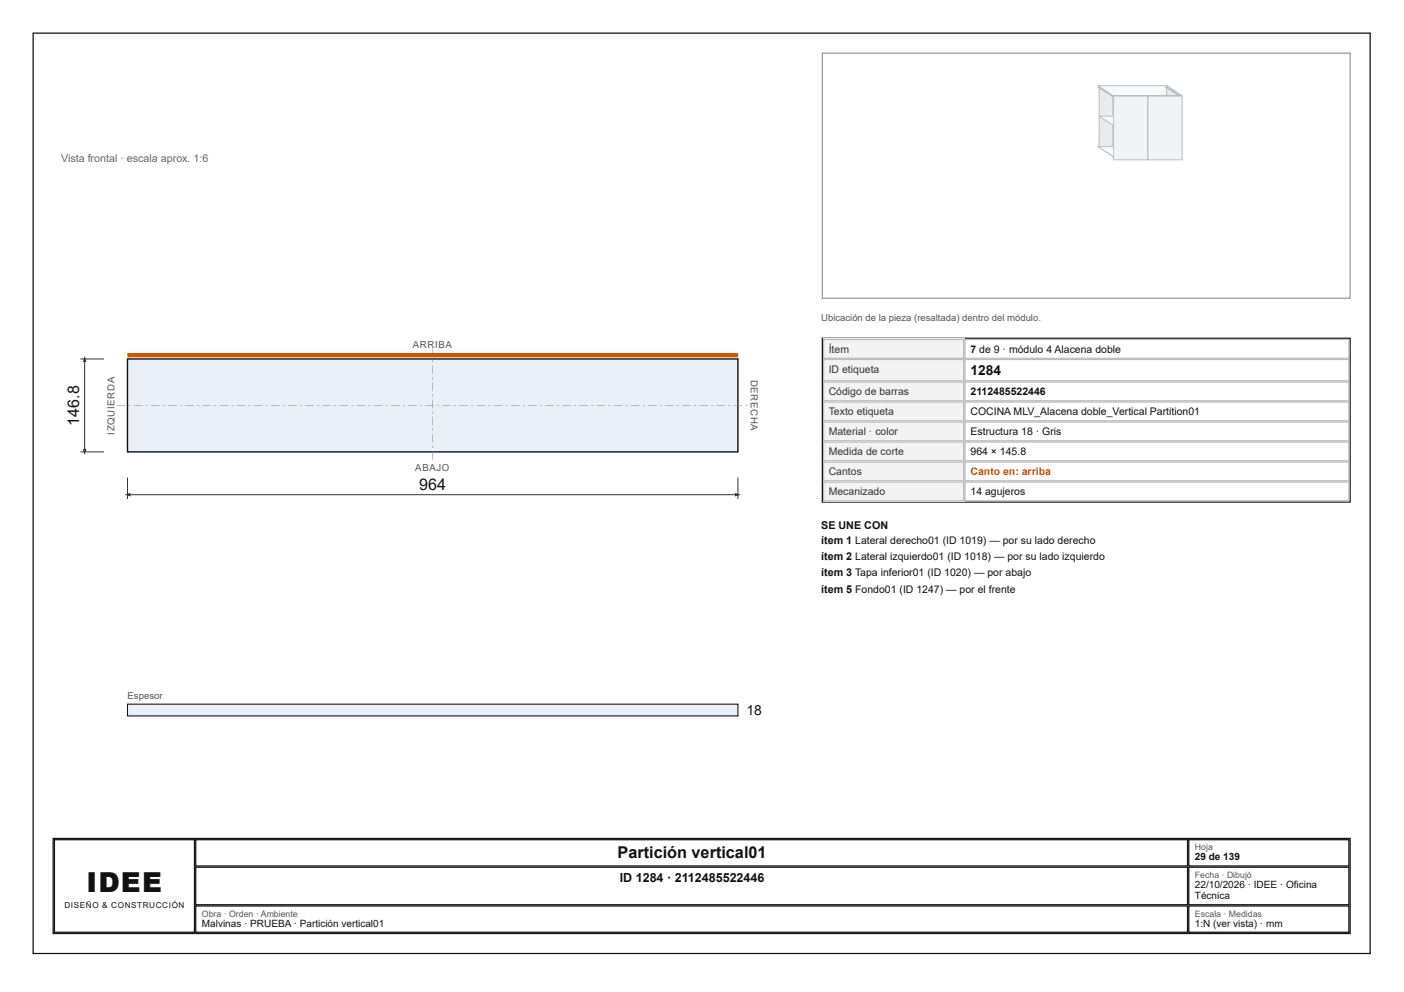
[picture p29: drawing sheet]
<svg xmlns="http://www.w3.org/2000/svg" width="297mm" height="210mm" viewBox="0 0 297 210" stroke-linecap="round" stroke-linejoin="round" font-family="sans-serif">
<defs><g id="words">
<text font-size="5.8" fill="#111" x="18.3" y="188.6">IDEE</text>
<g font-size="3.4" fill="#111">
<text x="16.8" y="90" transform="rotate(-90 16.8 90)">146.8</text>
<text x="88.7" y="103.8">964</text>
<text x="130.7" y="181.5">Partición vertical01</text>
</g>
<g font-size="2.9" fill="#111">
<text x="205.3" y="79.4">1284</text>
<text x="157.9" y="151.4">18</text>
</g>
<text font-size="2.6" fill="#111" x="131.1" y="186.5">ID 1284 · 2112485522446</text>
<text font-size="2.3" fill="#666" x="12.9" y="34.4">Vista frontal · escala aprox. 1:6</text>
<g font-size="2.3" fill="#111">
<text x="173.7" y="111.9">SE UNE CON</text>
<text x="173.7" y="115.1">ítem 1 Lateral derecho01 (ID 1019) — por su lado derecho</text>
<text x="173.7" y="118.5">ítem 2 Lateral izquierdo01 (ID 1018) — por su lado izquierdo</text>
<text x="173.7" y="122">ítem 3 Tapa inferior01 (ID 1020) — por abajo</text>
<text x="173.7" y="125.4">ítem 5 Fondo01 (ID 1247) — por el frente</text>
</g>
<g font-size="2.2" fill="#333">
<text x="175.3" y="74.6">Ítem</text>
<text x="175.3" y="78.8">ID etiqueta</text>
<text x="175.3" y="83.6">Código de barras</text>
<text x="175.3" y="87.8">Texto etiqueta</text>
<text x="175.3" y="92.1">Material · color</text>
<text x="175.3" y="96.3">Medida de corte</text>
<text x="175.3" y="100.5">Cantos</text>
<text x="175.3" y="104.8">Mecanizado</text>
</g>
<g font-size="2.2" fill="#111">
<text x="205.3" y="74.6">7 de 9 · módulo 4 Alacena doble</text>
<text x="205.3" y="83.6">2112485522446</text>
<text x="205.3" y="87.8">COCINA MLV_Alacena doble_Vertical Partition01</text>
<text x="205.3" y="92.1">Estructura 18 · Gris</text>
<text x="205.3" y="96.3">964 × 145.8</text>
<text x="205.3" y="104.8">14 agujeros</text>
</g>
<text font-size="2.2" fill="#d35400" x="205.3" y="100.5">Canto en: arriba</text>
<g font-size="2.1" fill="#111">
<text x="252.8" y="182">29 de 139</text>
<text x="252.8" y="187.9">22/10/2026 · IDEE · Oficina</text>
<text x="252.8" y="190.2">Técnica</text>
<text x="42.7" y="196.1">Malvinas · PRUEBA · Partición vertical01</text>
<text x="252.8" y="196.1">1:N (ver vista) · mm</text>
</g>
<g font-size="2" fill="#555">
<text x="173.7" y="68">Ubicación de la pieza (resaltada) dentro del módulo.</text>
<text x="87.3" y="73.7">ARRIBA</text>
<text x="158.8" y="80.3" transform="rotate(90 158.8 80.3)">DERECHA</text>
<text x="24.3" y="91.9" transform="rotate(-90 24.3 91.9)">IZQUIERDA</text>
<text x="87.9" y="99.7">ABAJO</text>
<text x="27" y="147.9">Espesor</text>
</g>
<g font-size="1.9" fill="#555">
<text x="252.8" y="179.9">Hoja</text>
<text x="252.8" y="185.7">Fecha · Dibujó</text>
<text x="42.7" y="193.9">Obra · Orden · Ambiente</text>
<text x="252.8" y="193.9">Escala · Medidas</text>
</g>
<text font-size="1.7" fill="#111" x="13.6" y="192.1">DISEÑO &amp; CONSTRUCCIÓN</text>
</g></defs>
<path d="M7 7h282.9v194.7h-282.9z" fill="none" stroke="#111" stroke-width=".26"/>
<path d="M27 76h129.1v19.6h-129.1z" fill="#e9f0f7"/>
<path d="M27 76h129.1v19.6h-129.1z" fill="none" stroke="#111" stroke-width=".29"/>
<g fill="#888">
<path d="M91.5 73.7h.1v1.8h-.1zM91.5 76.2h.1v.4h-.1zM91.5 77.3h.1v1.8h-.1zM91.5 79.8h.1v.5h-.1zM91.5 80.9h.1v1.8h-.1zM91.5 83.4h.1v.5h-.1zM91.5 84.6h.1v1.8h-.1zM91.5 87.1h.1v.4h-.1zM91.5 88.2h.1v1.8h-.1zM91.5 90.7h.1v.4h-.1zM91.5 91.8h.1v1.8h-.1zM91.5 94.3h.1v.5h-.1zM91.5 95.4h.1v1.8h-.1z"/>
<path d="M24.7 85.7h1.8v.1h-1.8zM27.2 85.7h.5v.1h-.5zM28.3 85.7h1.8v.1h-1.8zM30.8 85.7h.5v.1h-.5zM32 85.7h1.8v.1h-1.8zM34.4 85.7h.5v.1h-.5zM35.6 85.7h1.8v.1h-1.8zM38.1 85.7h.4v.1h-.4zM39.2 85.7h1.8v.1h-1.8zM41.7 85.7h.4v.1h-.4zM42.8 85.7h1.8v.1h-1.8zM45.3 85.7h.5v.1h-.5zM46.5 85.7h1.8v.1h-1.8zM48.9 85.7h.5v.1h-.5zM50.1 85.7h1.8v.1h-1.8zM52.6 85.7h.4v.1h-.4zM53.7 85.7h1.8v.1h-1.8zM56.2 85.7h.4v.1h-.4zM57.3 85.7h1.8v.1h-1.8zM59.8 85.7h.5v.1h-.5zM61 85.7h1.8v.1h-1.8zM63.4 85.7h.5v.1h-.5zM64.6 85.7h1.8v.1h-1.8zM67.1 85.7h.4v.1h-.4zM68.2 85.7h1.8v.1h-1.8zM70.7 85.7h.4v.1h-.4zM71.8 85.7h1.8v.1h-1.8zM74.3 85.7h.5v.1h-.5zM75.5 85.7h1.8v.1h-1.8zM77.9 85.7h.5v.1h-.5zM79.1 85.7h1.8v.1h-1.8zM81.6 85.7h.4v.1h-.4zM82.7 85.7h1.8v.1h-1.8zM85.2 85.7h.4v.1h-.4zM86.3 85.7h1.8v.1h-1.8zM88.8 85.7h.5v.1h-.5zM90 85.7h1.8v.1h-1.8zM92.4 85.7h.5v.1h-.5zM93.6 85.7h1.8v.1h-1.8zM96.1 85.7h.4v.1h-.4zM97.2 85.7h1.8v.1h-1.8zM99.7 85.7h.4v.1h-.4zM100.8 85.7h1.8v.1h-1.8zM103.3 85.7h.5v.1h-.5zM104.5 85.7h1.8v.1h-1.8zM106.9 85.7h.5v.1h-.5zM108.1 85.7h1.8v.1h-1.8zM110.6 85.7h.4v.1h-.4zM111.7 85.7h1.8v.1h-1.8zM114.2 85.7h.4v.1h-.4zM115.3 85.7h1.8v.1h-1.8zM117.8 85.7h.5v.1h-.5zM119 85.7h1.8v.1h-1.8zM121.4 85.7h.5v.1h-.5zM122.6 85.7h1.8v.1h-1.8zM125.1 85.7h.4v.1h-.4zM126.2 85.7h1.8v.1h-1.8zM128.7 85.7h.4v.1h-.4zM129.8 85.7h1.8v.1h-1.8zM132.3 85.7h.5v.1h-.5zM133.4 85.7h1.9v.1h-1.9zM135.9 85.7h.5v.1h-.5zM137.1 85.7h1.8v.1h-1.8zM139.6 85.7h.4v.1h-.4zM140.7 85.7h1.8v.1h-1.8zM143.2 85.7h.4v.1h-.4zM144.3 85.7h1.8v.1h-1.8zM146.8 85.7h.5v.1h-.5zM147.9 85.7h1.9v.1h-1.9zM150.4 85.7h.5v.1h-.5zM151.6 85.7h1.8v.1h-1.8zM154.1 85.7h.4v.1h-.4zM155.2 85.7h1.8v.1h-1.8zM157.7 85.7h.4v.1h-.4z"/>
</g>
<path d="M27 75.2h129.1" fill="none" stroke="#d35400" stroke-width=".91" stroke-linecap="butt"/>
<path d="M27 101v4.6M27 104.7h129.1M156.1 101v4.6" fill="none" stroke="#333" stroke-width=".21"/>
<g fill="#333">
<path d="M26.3 104.7l1.3-.4v.8z"/>
<path d="M155.5 104.3l1.2 .4-1.2 .4z"/>
</g>
<path d="M17 76h5M17.9 76v19.6M17 95.6h5" fill="none" stroke="#333" stroke-width=".21"/>
<g fill="#333">
<path d="M17.9 75.3l.4 1.3h-.8z"/>
<path d="M17.5 95h.8l-.4 1.2z"/>
</g>
<path d="M27 149h129.1v2.5h-129.1z" fill="#e9f0f7"/>
<path d="M27 149h129.1v2.5h-129.1z" fill="none" stroke="#111" stroke-width=".23"/>
<path d="M174 11.2h111.6v51.9h-111.6z" fill="none" stroke="#999" stroke-width=".26"/>
<path d="M246.6 28.8v2.3" fill="none" stroke="#e59866" stroke-width=".21"/>
<path d="M232.5 28.8l14.2 .1zM246.5 28.8l.2 .1v2.2l-.2-.1z" fill="none" stroke="#a04000" stroke-width=".21"/>
<path d="M232.5 28.9h14.2" fill="none" stroke="#f8c471" stroke-width=".21"/>
<path d="M232.7 28.9h14v2.2h-14z" fill="#f5b041"/>
<path d="M232.7 28.9h14v2.2h-14z" fill="none" stroke="#a04000" stroke-width=".21"/>
<path d="M246.7 18.5v12.6" fill="none" stroke="#e9ebee" stroke-width=".21"/>
<path d="M232.7 18.5h14zM246.7 18.5v12.6z" fill="none" stroke="#b8bec7" stroke-width=".21"/>
<path d="M232.7 18.5h14" fill="none" stroke="#f7f8f9" stroke-width=".21"/>
<path d="M232.7 18.5h14v12.6h-14z" fill="#f2f3f5"/>
<path d="M232.7 18.5h14v12.6h-14z" fill="none" stroke="#b8bec7" stroke-width=".21"/>
<path d="M232.5 18.4l3.2 2.1v12.6l-3.2-2.1z" fill="#e9ebee"/>
<path d="M232.5 18.4l3.2 2.1v12.6l-3.2-2.1z" fill="none" stroke="#b8bec7" stroke-width=".21"/>
<path d="M232.3 18.4h.2l3.2 2.1h-.3z" fill="#f7f8f9"/>
<path d="M232.3 18.4h.2l3.2 2.1h-.3zM235.4 20.5h.3v12.6h-.3z" fill="none" stroke="#b8bec7" stroke-width=".21"/>
<path d="M235.5 20.5v12.6" fill="none" stroke="#f2f3f5" stroke-width=".26"/>
<path d="M246.8 31l3.2 2.1v.3l-3.2-2.1z" fill="#e9ebee"/>
<path d="M246.8 31l3.2 2.1v.3l-3.2-2.1z" fill="none" stroke="#b8bec7" stroke-width=".21"/>
<path d="M232.3 31h14.5l3.2 2.1h-14.6z" fill="#f7f8f9"/>
<path d="M232.3 31h14.5l3.2 2.1h-14.6zM235.4 33.1h14.6v.3h-14.6z" fill="none" stroke="#b8bec7" stroke-width=".21"/>
<path d="M235.4 33.2h14.6" fill="none" stroke="#f2f3f5" stroke-width=".27"/>
<path d="M246.5 24.6l3.2 2.1v.2l-3.2-2.1z" fill="#e9ebee"/>
<path d="M246.5 24.6l3.2 2.1v.2l-3.2-2.1z" fill="none" stroke="#b8bec7" stroke-width=".21"/>
<path d="M232.5 24.6h14l3.2 2.1h-14z" fill="#f7f8f9"/>
<path d="M232.5 24.6h14l3.2 2.1h-14zM235.7 26.7h14v.2h-14z" fill="none" stroke="#b8bec7" stroke-width=".21"/>
<path d="M235.7 26.8h14" fill="none" stroke="#f2f3f5" stroke-width=".27"/>
<path d="M246.8 18.1l3.2 2.1v.3l-3.2-2.1z" fill="#e9ebee"/>
<path d="M246.8 18.1l3.2 2.1v.3l-3.2-2.1z" fill="none" stroke="#b8bec7" stroke-width=".21"/>
<path d="M232.3 18.1h14.5l3.2 2.1h-14.6z" fill="#f7f8f9"/>
<path d="M232.3 18.1h14.5l3.2 2.1h-14.6zM235.4 20.2h14.6v.3h-14.6z" fill="none" stroke="#b8bec7" stroke-width=".21"/>
<path d="M235.4 20.3h14.6" fill="none" stroke="#f2f3f5" stroke-width=".27"/>
<path d="M246.8 18.4l3.2 2.1v12.6l-3.2-2.1z" fill="#e9ebee"/>
<path d="M246.8 18.4l3.2 2.1v12.6l-3.2-2.1z" fill="none" stroke="#b8bec7" stroke-width=".21"/>
<path d="M246.5 18.4h.3l3.2 2.1h-.3z" fill="#f7f8f9"/>
<path d="M246.5 18.4h.3l3.2 2.1h-.3zM235.4 20.2l7.4 .1zM242.7 20.2l.1 .1v13.5l-.1-.1zM249.7 20.5h.3v12.6h-.3z" fill="none" stroke="#b8bec7" stroke-width=".21"/>
<path d="M249.8 20.5v12.6" fill="none" stroke="#f2f3f5" stroke-width=".26"/>
<path d="M242.7 20.2v13.6" fill="none" stroke="#e9ebee" stroke-width=".21"/>
<path d="M235.4 20.3h7.4" fill="none" stroke="#f7f8f9" stroke-width=".21"/>
<path d="M235.6 20.3h7.2v13.5h-7.2z" fill="#f2f3f5"/>
<path d="M235.6 20.3h7.2v13.5h-7.2zM242.7 20.2l7.4 .1zM249.9 20.2l.2 .1v13.5l-.2-.1z" fill="none" stroke="#b8bec7" stroke-width=".21"/>
<path d="M250 20.2v13.6" fill="none" stroke="#e9ebee" stroke-width=".21"/>
<path d="M242.7 20.3h7.4" fill="none" stroke="#f7f8f9" stroke-width=".21"/>
<path d="M242.8 20.3h7.3v13.5h-7.3z" fill="#f2f3f5"/>
<path d="M242.8 20.3h7.3v13.5h-7.3z" fill="none" stroke="#b8bec7" stroke-width=".21"/>
<path d="M174 71.6h111.6v34.6h-111.6z" fill="none" stroke="#111" stroke-width=".26"/>
<path d="M174.1 71.7h29.9v4.2h-29.9z" fill="#f3f3f3"/>
<path d="M174.2 71.8h29.7v4h-29.7zM204.1 71.8h81.3v4h-81.3z" fill="none" stroke="#bbb" stroke-width=".26"/>
<path d="M174.1 75.9h29.9v4.8h-29.9z" fill="#f3f3f3"/>
<path d="M174.2 76.1h29.7v4.5h-29.7zM204.1 76.1h81.3v4.5h-81.3z" fill="none" stroke="#bbb" stroke-width=".26"/>
<path d="M174.1 80.7h29.9v4.2h-29.9z" fill="#f3f3f3"/>
<path d="M174.2 80.8h29.7v4h-29.7zM204.1 80.8h81.3v4h-81.3z" fill="none" stroke="#bbb" stroke-width=".26"/>
<path d="M174.1 84.9h29.9v4.3h-29.9z" fill="#f3f3f3"/>
<path d="M174.2 85.1h29.7v3.9h-29.7zM204.1 85.1h81.3v3.9h-81.3z" fill="none" stroke="#bbb" stroke-width=".26"/>
<path d="M174.1 89.2h29.9v4.2h-29.9z" fill="#f3f3f3"/>
<path d="M174.2 89.3h29.7v4h-29.7zM204.1 89.3h81.3v4h-81.3z" fill="none" stroke="#bbb" stroke-width=".26"/>
<path d="M174.1 93.4h29.9v4.2h-29.9z" fill="#f3f3f3"/>
<path d="M174.2 93.5h29.7v4h-29.7zM204.1 93.5h81.3v4h-81.3z" fill="none" stroke="#bbb" stroke-width=".26"/>
<path d="M174.1 97.6h29.9v4.3h-29.9z" fill="#f3f3f3"/>
<path d="M174.2 97.8h29.7v3.9h-29.7zM204.1 97.8h81.3v3.9h-81.3z" fill="none" stroke="#bbb" stroke-width=".26"/>
<path d="M174.1 101.9h29.9v4.2h-29.9z" fill="#f3f3f3"/>
<path d="M174.2 102h29.7v4h-29.7zM204.1 102h81.3v4h-81.3z" fill="none" stroke="#bbb" stroke-width=".26"/>
<path d="M11.2 177.4h274.4v20.1h-274.4zM11.5 177.7h29.6v19.5h-29.6zM41.4 177.7h209.8v5.5h-209.8zM251.5 177.7h33.9v5.5h-33.9zM41.4 183.5h209.8v7.9h-209.8zM41.4 191.7h209.8v5.5h-209.8zM251.5 183.5h33.9v7.9h-33.9zM251.5 191.7h33.9v5.5h-33.9z" fill="none" stroke="#111" stroke-width=".26"/>
<use href="#words"/>
</svg>
